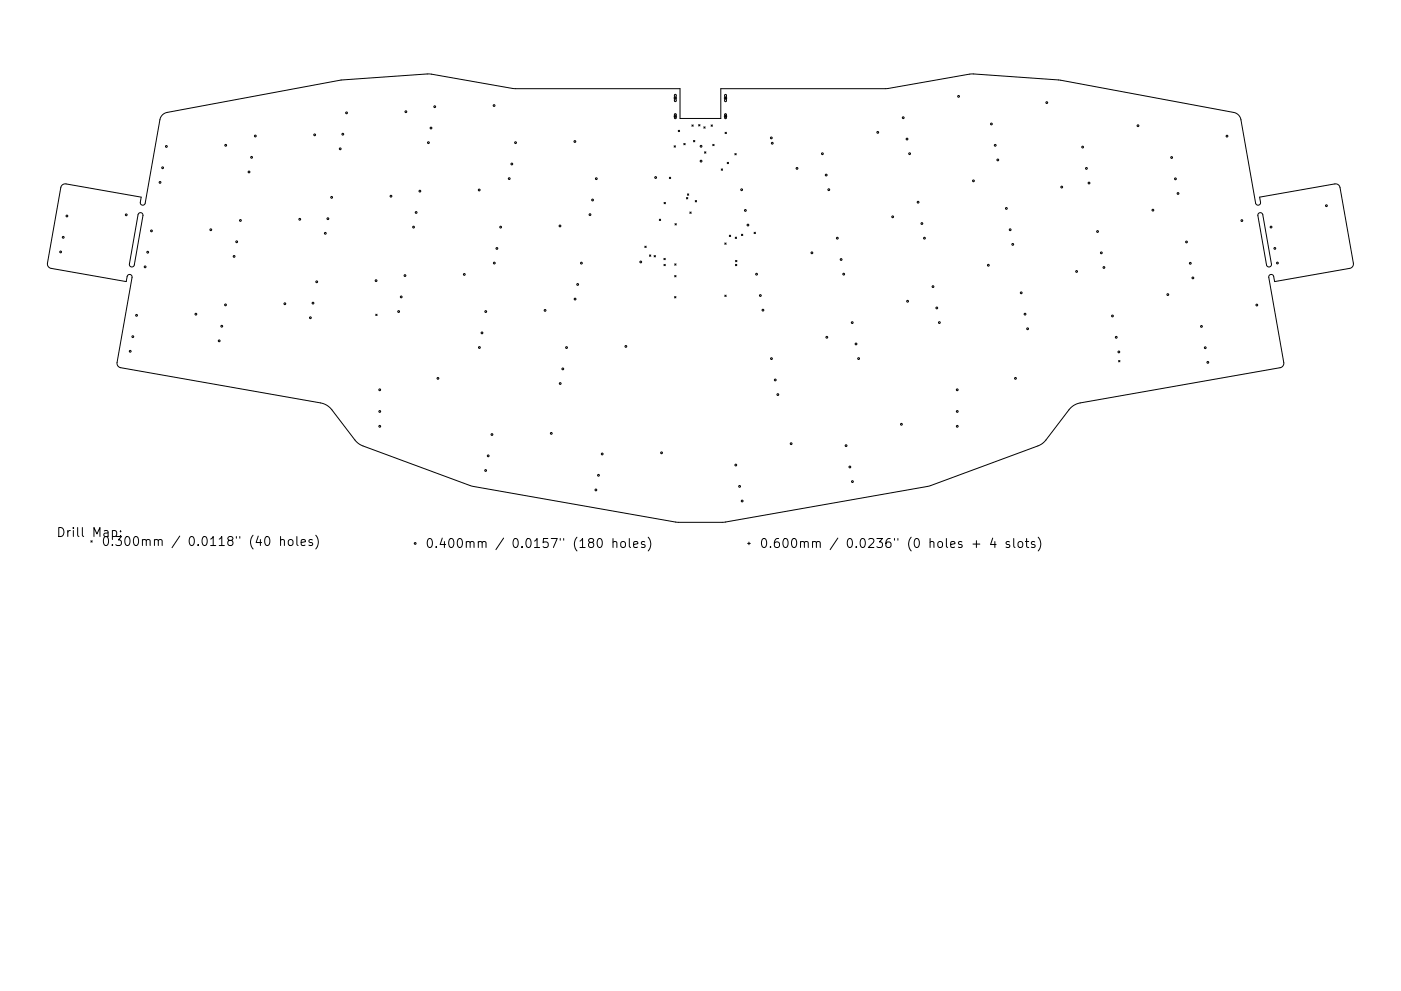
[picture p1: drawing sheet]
<svg xmlns="http://www.w3.org/2000/svg" width="297mm" height="210mm" viewBox="0 0 297 210" stroke-linecap="round" stroke-linejoin="round" font-family="sans-serif">
<defs><g id="words">
<g font-size="2.7">
<text x="11.9" y="113.9">Drill Map:</text>
<text x="21.5" y="115.8">0.300mm / 0.0118&quot; (40 holes)</text>
<text x="90.1" y="116.3">0.400mm / 0.0157&quot; (180 holes)</text>
<text x="161" y="116.3">0.600mm / 0.0236&quot; (0 holes + 4 slots)</text>
</g>
</g></defs>
<g fill="none" stroke="#000" stroke-width=".21">
<path d="M13.2 39.3l.4-.3h.4l15.9 2.8-.1 1.3 .2 .4h.4l.4-.4 3.1-17.8 .4-.8 .7-.5 37.3-7 18.5-1.3 18.2 3.1h35.2v6.3h8.6v-6.3h35.2l18.1-3.1 18.5 1.3 37 6.9 .6 .2 .5 .4 .4 .7 3.1 17.9 .4 .4h.4l.2-.3-.1-1.4 15.9-2.8a.95 .95 0 0 1 1.1 .8l2.8 16a.95 .95 0 0 1-.7 1.1l-16 2.8-.3-1.3-.4-.2-.4 .3-.1 .3 3.2 18.1a.95 .95 0 0 1-.8 1.1l-42.4 7.5a3.8 3.8 0 0 0-2.3 1.4l-5 6.6-1 .8-23.4 8.7-44.2 7.8h-9.9l-43.2-7.7-23.5-8.7-1.3-1.1-4.8-6.4a3.8 3.8 0 0 0-2.4-1.4l-42.4-7.5a.96 .96 0 0 1-.8-1.1l3.2-18.1-.1-.3-.4-.3-.4 .2-.3 1.3-16-2.8a.96 .96 0 0 1-.7-1.1l2.8-16zM141.9 37.6l.3 .3M142.2 37.6l-.3 .3M142.9 24.6h.6M142.9 20.8h.6M142.9 30.9l.3 .3M143 24.2l.4 .1v.7l-.2 .2-.2-.2zM143 20.1l.2-.1 .2 .2v1.2l-.2 .2-.2-.2zM143.2 20.5v.6M143.2 24.4v.5M143.2 30.9l-.3 .3M143.8 27.6l.3 .3"/>
<path d="M144.1 27.6l-.3 .3M145 30.4l.3 .3M145.3 30.4l-.3 .3M146.7 26.5l.3 .3M147 26.5l-.3 .3M147 29.8l.3 .3M147.3 29.8l-.3 .3M148.1 26.4l.3 .3M148.4 26.4l-.3 .3M149.2 26.9l.3 .3M149.4 32.2l.3 .3M149.5 26.9l-.3 .3"/>
<path d="M149.7 32.2l-.3 .3M150.8 26.5l.2 .3M151 26.5l-.2 .3M151.1 30.6l.3 .3M151.4 30.6l-.3 .3M152.9 35.8l.3 .3M153.2 35.8l-.3 .3M153.5 24.6h.6M153.5 20.8h.6M153.7 20.1l.2-.1 .1 .2v1.2l-.2 .2-.2-.2zM153.7 24.2l.3 .1v.7l-.1 .2-.3-.2zM153.7 28.1l.3 .2"/>
<path d="M153.8 20.5v.6M153.8 24.4v.5M154 28.1l-.3 .2M154.2 34.4l.3 .3M154.5 34.4l-.3 .3M155.8 32.6l.3 .3M156.1 32.6l-.3 .3M29.4 45.3l.6-.1 .2 .2 .1 .3-1.8 10.6-.3 .3h-.3l-.4-.2-.1-.4zM136.7 52.2l.3 .3M137 52.2l-.3 .3M137.7 54.1l.3 .3M138 54.1l-.3 .3"/>
<path d="M138.7 54.2l.3 .3M139 54.2l-.3 .3M139.8 46.5l.3 .3M140.1 46.5l-.3 .3M140.8 54.8l.3 .3M140.8 56.1l.3 .3M140.8 42.9l.3 .3M141.1 54.8l-.3 .3M141.1 56.1l-.3 .3M141.1 42.9l-.3 .3M143 58.5l.3 .2M143.1 56l.2 .3"/>
<path d="M143.1 47.5l.3 .2M143.3 58.5l-.3 .2M143.3 56l-.2 .3M143.4 47.5l-.3 .2M145.5 41.9l.3 .3M145.7 41.1l.3 .3M145.8 41.9l-.3 .3M146 41.1l-.3 .3M146.3 45l.2 .3M146.5 45l-.2 .3M147.4 42.5l.3 .3M147.7 42.5l-.3 .3"/>
<path d="M153.7 51.5l.3 .3M154 51.5l-.3 .3M154.6 49.9l.3 .3M154.9 49.9l-.3 .3M155.9 50.3l.3 .3M155.9 56.1l.3 .3M156 55.2l.2 .3M156.2 50.3l-.3 .3M156.2 56.1l-.3 .3M156.2 55.2l-.2 .3M157.2 49.7l.3 .3M157.5 49.7l-.3 .3"/>
<path d="M159.9 49.3l.3 .3M160.2 49.3l-.3 .3M266.8 45.3l.6-.2 .3 .5 1.9 10.4-.1 .4-.4 .2-.4-.1-.2-.3-1.8-10.5zM79.7 66.7l.3 .3M80 66.7l-.3 .3M143 62.9l.3 .3M143.3 62.9l-.3 .3M153.7 62.6l.3 .3M154 62.6l-.3 .3M237.2 76.5l.2 .3M237.4 76.5l-.2 .3M23.8 112.6h.6l.3 .3v.6l-.1 .2h-.8"/>
<path d="M25.6 112.6v.2M56.3 114l.3-.2a1.03 1.03 0 0 1 .4 1.8l-.2 .1a1.03 1.03 0 0 1-.5-1.7zM59.5 114.7l.3-.2 .4 .1 .1 1.1M59.5 113.8v1.9M61.3 114.6l.5-.1 .3 .3v.6l-.3 .3h-.5l-.2-.3v-.6zM62.9 113.8v1.7l.3 .2M63.9 115.1l.9-.2-.1-.3-.6-.1-.2 .2v1h.8M66.2 114.6l-.4-.1-.3 .2 .1 .3 .6 .2v.5h-.7M66.9 113.6a2.19 2.19 0 0 1 0 2.9M126.8 114.4l.3-.1a1.03 1.03 0 0 1 .4 1.7l-.3 .2a1.03 1.03 0 0 1-.4-1.8zM130 115.1l.2-.2 .5 .1 .1 1.2M130 114.3v1.9"/>
<path d="M131.7 115.1l.3-.2 .5 .2 .1 .7-.2 .3-.4 .1-.3-.2zM133.4 114.3v1.6l.3 .3M134.3 115.5l.9-.2v-.3l-.6-.1-.3 .3 .1 .9h.8M136.7 115l-.5-.1-.2 .3 .1 .2 .6 .2v.5h-.7M137.4 114a2.19 2.19 0 0 1 0 2.9M158.5 115.3h.6M158.8 115v.6M206.3 115.4h1.4M207 114.7v1.5M210.5 114.2l-.5 1.3h1.2M210.9 114.9v1.3M214 115l-.4-.1-.3 .3 .1 .2 .6 .2v.5h-.7"/>
<path d="M214.9 114.3v1.6l.3 .3M216 115l.5-.1 .3 .4v.5l-.3 .4-.5-.1-.2-.3v-.5zM217.4 114.9h.7M217.7 114.3v1.6l.1 .2 .3 .1M219.4 115l-.5-.1-.2 .3 .1 .2 .6 .2v.5h-.7M220.1 114a2.19 2.19 0 0 1 0 2.9"/>
<circle cx="33.9" cy="38.7" r=".19"/>
<circle cx="34.5" cy="35.6" r=".19"/>
<circle cx="35.3" cy="31.1" r=".19"/>
<circle cx="47.9" cy="30.8" r=".19"/>
<circle cx="52.8" cy="36.5" r=".19"/>
<circle cx="53.3" cy="33.4" r=".19"/>
<circle cx="54.1" cy="28.9" r=".19"/>
<circle cx="66.7" cy="28.6" r=".19"/>
<circle cx="72.1" cy="31.6" r=".19"/>
<circle cx="72.7" cy="28.5" r=".19"/>
<circle cx="73.5" cy="23.9" r=".19"/>
<circle cx="86.1" cy="23.7" r=".19"/>
<circle cx="90.8" cy="30.3" r=".19"/>
<circle cx="91.4" cy="27.2" r=".19"/>
<circle cx="92.2" cy="22.6" r=".19"/>
<circle cx="104.8" cy="22.4" r=".19"/>
<circle cx="108" cy="37.9" r=".19"/>
<circle cx="108.5" cy="34.8" r=".19"/>
<circle cx="109.3" cy="30.3" r=".19"/>
<circle cx="121.9" cy="30" r=".19"/>
<circle cx="126.4" cy="37.9" r=".19"/>
<circle cx="139" cy="37.7" r=".19"/>
<circle cx="148.6" cy="34.2" r=".19"/>
<circle cx="148.6" cy="31" r=".19"/>
<circle cx="163.5" cy="29.3" r=".19"/>
<circle cx="163.7" cy="30.4" r=".19"/>
<circle cx="169" cy="35.7" r=".19"/>
<circle cx="174.4" cy="32.6" r=".19"/>
<circle cx="175.2" cy="37.1" r=".19"/>
<circle cx="186.1" cy="28.1" r=".19"/>
<circle cx="191.5" cy="25" r=".19"/>
<circle cx="192.3" cy="29.5" r=".19"/>
<circle cx="192.9" cy="32.6" r=".19"/>
<circle cx="203.2" cy="20.4" r=".19"/>
<circle cx="206.4" cy="38.4" r=".19"/>
<circle cx="210.2" cy="26.3" r=".19"/>
<circle cx="211" cy="30.8" r=".19"/>
<circle cx="211.6" cy="33.9" r=".19"/>
<circle cx="221.9" cy="21.8" r=".19"/>
<circle cx="225.1" cy="39.7" r=".19"/>
<circle cx="229.5" cy="31.2" r=".19"/>
<circle cx="230.3" cy="35.7" r=".19"/>
<circle cx="230.9" cy="38.8" r=".19"/>
<circle cx="241.3" cy="26.7" r=".19"/>
<circle cx="248.4" cy="33.4" r=".19"/>
<circle cx="249.2" cy="37.9" r=".19"/>
<circle cx="260.1" cy="28.9" r=".19"/>
<circle cx="12.9" cy="53.5" r=".19"/>
<circle cx="13.4" cy="50.4" r=".19"/>
<circle cx="14.2" cy="45.8" r=".19"/>
<circle cx="26.8" cy="45.6" r=".19"/>
<circle cx="30.8" cy="56.6" r=".19"/>
<circle cx="31.3" cy="53.5" r=".19"/>
<circle cx="32.1" cy="49" r=".19"/>
<circle cx="44.7" cy="48.7" r=".19"/>
<circle cx="49.6" cy="54.4" r=".19"/>
<circle cx="50.2" cy="51.3" r=".19"/>
<circle cx="51" cy="46.8" r=".19"/>
<circle cx="63.6" cy="46.5" r=".19"/>
<circle cx="67.2" cy="59.8" r=".19"/>
<circle cx="69" cy="49.5" r=".19"/>
<circle cx="69.5" cy="46.4" r=".19"/>
<circle cx="70.3" cy="41.9" r=".19"/>
<circle cx="79.7" cy="59.5" r=".19"/>
<circle cx="82.9" cy="41.6" r=".19"/>
<circle cx="85.9" cy="58.5" r=".19"/>
<circle cx="87.7" cy="48.2" r=".19"/>
<circle cx="88.2" cy="45.1" r=".19"/>
<circle cx="89" cy="40.6" r=".19"/>
<circle cx="98.4" cy="58.2" r=".19"/>
<circle cx="101.6" cy="40.3" r=".19"/>
<circle cx="104.8" cy="55.8" r=".19"/>
<circle cx="105.4" cy="52.7" r=".19"/>
<circle cx="106.1" cy="48.2" r=".19"/>
<circle cx="118.7" cy="47.9" r=".19"/>
<circle cx="123.3" cy="55.8" r=".19"/>
<circle cx="125.1" cy="45.5" r=".19"/>
<circle cx="125.6" cy="42.4" r=".19"/>
<circle cx="135.8" cy="55.6" r=".19"/>
<circle cx="157.2" cy="40.3" r=".19"/>
<circle cx="158" cy="44.6" r=".19"/>
<circle cx="158.6" cy="47.8" r=".19"/>
<circle cx="160.4" cy="58.2" r=".19"/>
<circle cx="172.1" cy="53.6" r=".19"/>
<circle cx="175.7" cy="40.2" r=".19"/>
<circle cx="177.5" cy="50.5" r=".19"/>
<circle cx="178.3" cy="55.1" r=".19"/>
<circle cx="178.9" cy="58.2" r=".19"/>
<circle cx="189.3" cy="46" r=".19"/>
<circle cx="194.7" cy="42.9" r=".19"/>
<circle cx="195.5" cy="47.4" r=".19"/>
<circle cx="196" cy="50.5" r=".19"/>
<circle cx="209.5" cy="56.3" r=".19"/>
<circle cx="213.4" cy="44.2" r=".19"/>
<circle cx="214.2" cy="48.7" r=".19"/>
<circle cx="214.7" cy="51.9" r=".19"/>
<circle cx="228.3" cy="57.6" r=".19"/>
<circle cx="232.7" cy="49.1" r=".19"/>
<circle cx="233.5" cy="53.6" r=".19"/>
<circle cx="234.1" cy="56.8" r=".19"/>
<circle cx="244.4" cy="44.6" r=".19"/>
<circle cx="249.8" cy="41" r=".19"/>
<circle cx="251.6" cy="51.3" r=".19"/>
<circle cx="252.4" cy="55.9" r=".19"/>
<circle cx="252.9" cy="59" r=".19"/>
<circle cx="263.3" cy="46.8" r=".19"/>
<circle cx="269.5" cy="48.2" r=".19"/>
<circle cx="270.3" cy="52.7" r=".19"/>
<circle cx="270.8" cy="55.8" r=".19"/>
<circle cx="281.2" cy="43.6" r=".19"/>
<circle cx="27.6" cy="74.5" r=".19"/>
<circle cx="28.2" cy="71.4" r=".19"/>
<circle cx="29" cy="66.9" r=".19"/>
<circle cx="41.5" cy="66.7" r=".19"/>
<circle cx="46.5" cy="72.3" r=".19"/>
<circle cx="47" cy="69.2" r=".19"/>
<circle cx="47.8" cy="64.7" r=".19"/>
<circle cx="60.4" cy="64.4" r=".19"/>
<circle cx="65.8" cy="67.4" r=".19"/>
<circle cx="66.4" cy="64.3" r=".19"/>
<circle cx="84.5" cy="66.1" r=".19"/>
<circle cx="85.1" cy="63" r=".19"/>
<circle cx="101.6" cy="73.7" r=".19"/>
<circle cx="102.2" cy="70.6" r=".19"/>
<circle cx="103" cy="66.1" r=".19"/>
<circle cx="115.6" cy="65.9" r=".19"/>
<circle cx="119.3" cy="78.3" r=".19"/>
<circle cx="120.1" cy="73.7" r=".19"/>
<circle cx="121.9" cy="63.5" r=".19"/>
<circle cx="122.5" cy="60.4" r=".19"/>
<circle cx="132.7" cy="73.5" r=".19"/>
<circle cx="161.2" cy="62.7" r=".19"/>
<circle cx="161.8" cy="65.8" r=".19"/>
<circle cx="163.6" cy="76.1" r=".19"/>
<circle cx="175.3" cy="71.6" r=".19"/>
<circle cx="180.7" cy="68.5" r=".19"/>
<circle cx="181.5" cy="73" r=".19"/>
<circle cx="182" cy="76.1" r=".19"/>
<circle cx="192.4" cy="63.9" r=".19"/>
<circle cx="197.8" cy="60.8" r=".19"/>
<circle cx="198.6" cy="65.3" r=".19"/>
<circle cx="199.2" cy="68.4" r=".19"/>
<circle cx="216.5" cy="62.1" r=".19"/>
<circle cx="217.3" cy="66.7" r=".19"/>
<circle cx="217.9" cy="69.8" r=".19"/>
<circle cx="235.9" cy="67" r=".19"/>
<circle cx="236.7" cy="71.6" r=".19"/>
<circle cx="237.2" cy="74.7" r=".19"/>
<circle cx="247.6" cy="62.5" r=".19"/>
<circle cx="254.7" cy="69.3" r=".19"/>
<circle cx="255.5" cy="73.8" r=".19"/>
<circle cx="256.1" cy="76.9" r=".19"/>
<circle cx="266.5" cy="64.7" r=".19"/>
<circle cx="80.5" cy="82.7" r=".19"/>
<circle cx="80.5" cy="90.4" r=".19"/>
<circle cx="80.5" cy="87.3" r=".19"/>
<circle cx="92.9" cy="80.3" r=".19"/>
<circle cx="103" cy="99.8" r=".19"/>
<circle cx="103.5" cy="96.7" r=".19"/>
<circle cx="104.3" cy="92.2" r=".19"/>
<circle cx="116.9" cy="91.9" r=".19"/>
<circle cx="118.8" cy="81.4" r=".19"/>
<circle cx="127.7" cy="96.3" r=".19"/>
<circle cx="140.3" cy="96.1" r=".19"/>
<circle cx="156" cy="98.7" r=".19"/>
<circle cx="164.4" cy="80.6" r=".19"/>
<circle cx="164.9" cy="83.7" r=".19"/>
<circle cx="167.7" cy="94.1" r=".19"/>
<circle cx="179.4" cy="94.6" r=".19"/>
<circle cx="180.2" cy="99.1" r=".19"/>
<circle cx="191.1" cy="90" r=".19"/>
<circle cx="203" cy="82.7" r=".19"/>
<circle cx="203" cy="90.4" r=".19"/>
<circle cx="203" cy="87.3" r=".19"/>
<circle cx="215.3" cy="80.3" r=".19"/>
<circle cx="88" cy="115.3" r=".19"/>
<circle cx="126.3" cy="103.9" r=".19"/>
<circle cx="126.9" cy="100.8" r=".19"/>
<circle cx="156.8" cy="103.2" r=".19"/>
<circle cx="157.4" cy="106.3" r=".19"/>
<circle cx="180.7" cy="102.2" r=".19"/>
</g>
<use href="#words"/>
</svg>
